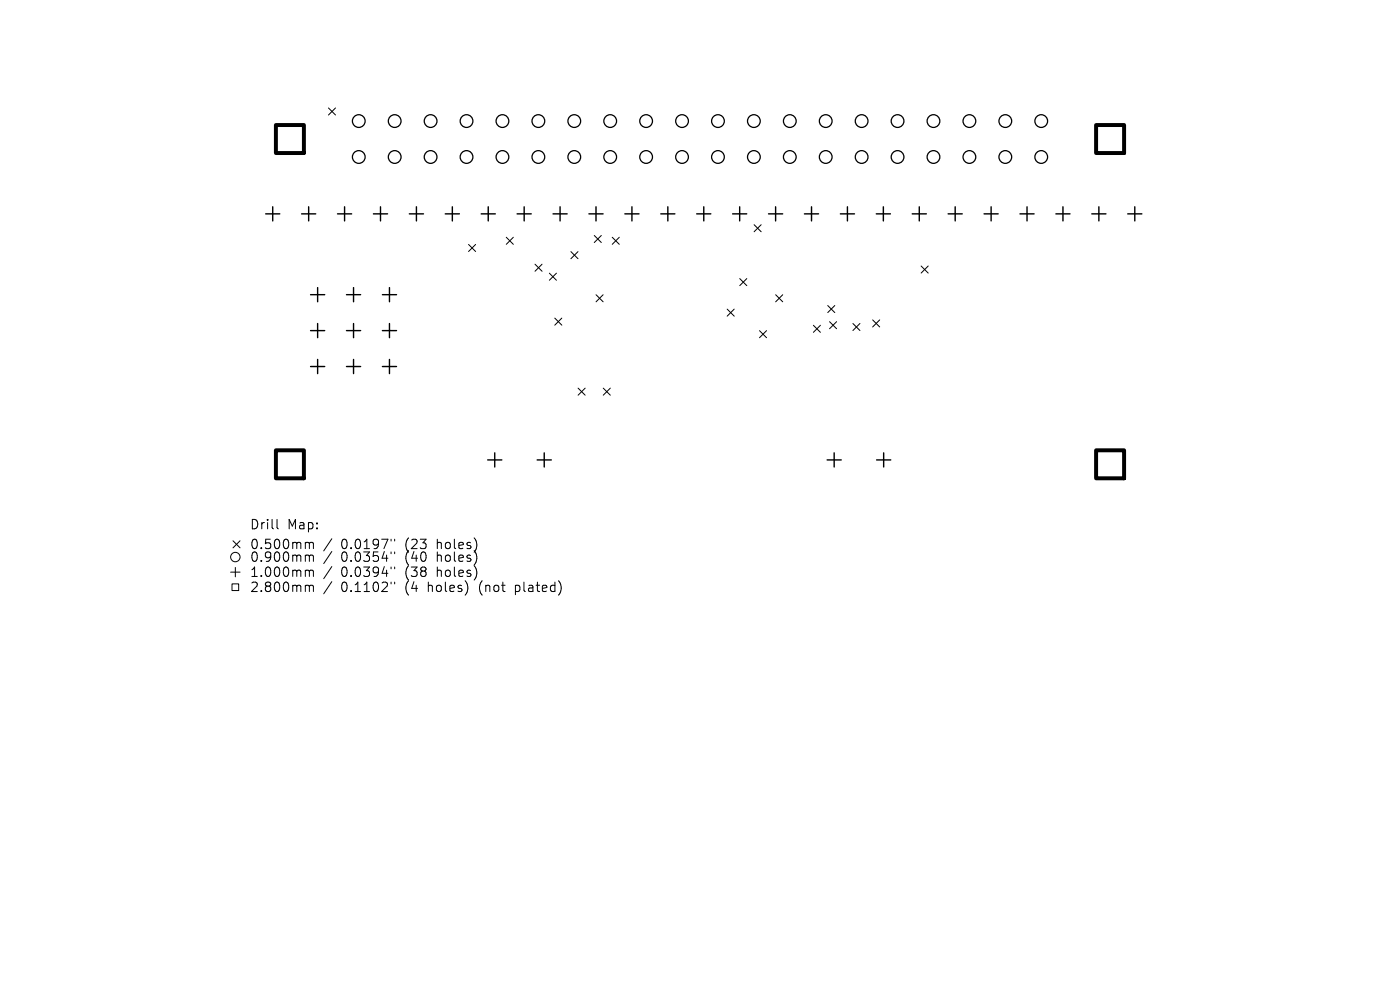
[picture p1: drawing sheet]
<svg xmlns="http://www.w3.org/2000/svg" width="297mm" height="210mm" viewBox="0 0 297 210" stroke-linecap="round" stroke-linejoin="round" font-family="sans-serif">
<defs><g id="words">
<g font-size="2.8">
<text x="52.9" y="112.6">Drill</text>
<text x="60.9" y="112.6">Map:</text>
<text x="52.9" y="116.8">0.500mm</text>
<text x="52.9" y="119.5">0.900mm</text>
<text x="72.4" y="116.8">0.0197&quot;</text>
<text x="72.4" y="119.5">0.0354&quot;</text>
<text x="86.1" y="116.8">(23</text>
<text x="86.1" y="119.5">(40</text>
<text x="93" y="116.8">holes)</text>
<text x="93" y="119.5">holes)</text>
<text x="52.9" y="122.7">1.000mm</text>
<text x="52.9" y="125.9">2.800mm</text>
<text x="72.4" y="122.7">0.0394&quot;</text>
<text x="72.4" y="125.9">0.1102&quot;</text>
<text x="86.1" y="122.7">(38</text>
<text x="86.1" y="125.9">(4</text>
<text x="91.1" y="125.9">holes)</text>
<text x="93" y="122.7">holes)</text>
<text x="102.1" y="125.9">(not</text>
<text x="109.9" y="125.9">plated)</text>
</g>
</g></defs>
<g fill="none" stroke="#000" stroke-width=".21">
<path d="M69.7 22.9l1.5 1.5M71.2 22.9l-1.5 1.5M99.4 51.9l1.5 1.5M100.9 51.9l-1.5 1.5M107.4 50.3l1.5 1.5M108.9 50.3l-1.5 1.5M113.5 56l1.5 1.5M115 56l-1.5 1.5M116.5 58l1.5 1.5M118 58l-1.5 1.5M121.1 53.4l1.5 1.5M122.6 53.4l-1.5 1.5"/>
<path d="M126.1 49.9l1.5 1.5M127.6 49.9l-1.5 1.5M129.9 50.3l1.5 1.5M131.4 50.3l-1.5 1.5M156.9 59.1l1.5 1.5M158.4 59.1l-1.5 1.5M160 47.7l1.5 1.5M161.5 47.7l-1.5 1.5M195.4 56.4l1.5 1.5M196.9 56.4l-1.5 1.5M117.7 67.5l1.5 1.5M119.2 67.5l-1.5 1.5"/>
<path d="M126.5 62.5l1.5 1.5M128 62.5l-1.5 1.5M154.3 65.6l1.5 1.5M155.8 65.6l-1.5 1.5M161.1 70.1l1.5 1.5M162.6 70.1l-1.5 1.5M164.6 62.5l1.5 1.5M166.1 62.5l-1.5 1.5M172.6 69l1.5 1.5M174.1 69l-1.5 1.5M175.6 64.8l1.5 1.5M176 68.2l1.5 1.5"/>
<path d="M177.1 64.8l-1.5 1.5M177.5 68.2l-1.5 1.5M180.9 68.6l1.5 1.5M182.4 68.6l-1.5 1.5M185.1 67.9l1.5 1.5M186.6 67.9l-1.5 1.5M122.6 82.3l1.5 1.5M124.1 82.3l-1.5 1.5M128 82.3l1.5 1.5M129.5 82.3l-1.5 1.5M49.4 114.7l1.5 1.5M50.9 114.7l-1.5 1.5"/>
<path d="M58.8 110.2v1.7l.3 .3M65.1 115l.4 .1 .1 .2M65.1 117.7l.4 .1 .1 .2M65.6 115.3l.3-.3 .5 .1 .1 1.3M65.6 115.3v1.1M65.6 118v1.1M65.6 118l.3-.3 .5 .1 .1 1.3M70.4 114.3l-1.7 2.6M70.4 117l-1.7 2.6M83 114.4v.4M83 117.1v.4M83.7 114.4v.4"/>
<path d="M83.7 117.1v.4M48.9 121.4h2M49.2 123.9h1.4v1.4h-1.4zM49.9 120.4v2M65.1 120.9l.4 .1 .1 .2M65.1 124.1l.4 .1 .1 .2M65.6 121.2v1.1M65.6 124.4v1.1M65.6 121.2l.3-.3 .5 .1 .1 1.3M65.6 124.4l.3-.3 .5 .1 .1 1.3M70.4 120.2l-1.7 2.6M70.4 123.4l-1.7 2.6"/>
<path d="M83 120.3v.4M83 123.5v.4M83.7 120.3v.4M83.7 123.5v.4"/>
<circle cx="49.9" cy="118.2" r="1"/>
</g>
<g fill="none" stroke="#000" stroke-width=".27">
<circle cx="76.1" cy="33.3" r="1.35"/>
<circle cx="76.1" cy="25.7" r="1.35"/>
<circle cx="83.7" cy="25.7" r="1.35"/>
<circle cx="83.7" cy="33.3" r="1.35"/>
<circle cx="91.4" cy="33.3" r="1.35"/>
<circle cx="91.4" cy="25.7" r="1.35"/>
<circle cx="99" cy="25.7" r="1.35"/>
<circle cx="99" cy="33.3" r="1.35"/>
<circle cx="106.6" cy="33.3" r="1.35"/>
<circle cx="106.6" cy="25.7" r="1.35"/>
<circle cx="114.2" cy="33.3" r="1.35"/>
<circle cx="114.2" cy="25.7" r="1.35"/>
<circle cx="121.8" cy="33.3" r="1.35"/>
<circle cx="121.8" cy="25.7" r="1.35"/>
<circle cx="129.5" cy="25.7" r="1.35"/>
<circle cx="129.5" cy="33.3" r="1.35"/>
<circle cx="137.1" cy="25.7" r="1.35"/>
<circle cx="137.1" cy="33.3" r="1.35"/>
<circle cx="144.7" cy="25.7" r="1.35"/>
<circle cx="144.7" cy="33.3" r="1.35"/>
<circle cx="152.3" cy="33.3" r="1.35"/>
<circle cx="152.3" cy="25.7" r="1.35"/>
<circle cx="159.9" cy="25.7" r="1.35"/>
<circle cx="159.9" cy="33.3" r="1.35"/>
<circle cx="167.6" cy="25.7" r="1.35"/>
<circle cx="167.6" cy="33.3" r="1.35"/>
<circle cx="175.2" cy="25.7" r="1.35"/>
<circle cx="175.2" cy="33.3" r="1.35"/>
<circle cx="182.8" cy="33.3" r="1.35"/>
<circle cx="182.8" cy="25.7" r="1.35"/>
<circle cx="190.4" cy="33.3" r="1.35"/>
<circle cx="190.4" cy="25.7" r="1.35"/>
<circle cx="198" cy="33.3" r="1.35"/>
<circle cx="198" cy="25.7" r="1.35"/>
<circle cx="205.7" cy="33.3" r="1.35"/>
<circle cx="205.7" cy="25.7" r="1.35"/>
<circle cx="213.3" cy="33.3" r="1.35"/>
<circle cx="213.3" cy="25.7" r="1.35"/>
<circle cx="220.9" cy="33.3" r="1.35"/>
<circle cx="220.9" cy="25.7" r="1.35"/>
</g>
<g fill="none" stroke="#000" stroke-width=".3">
<path d="M56.4 45.4h3M57.9 43.9v3M64 45.4h3M65.5 43.9v3M71.6 45.4h3M73.1 43.9v3M79.2 45.4h3M80.7 43.9v3M86.8 45.4h3M88.3 43.9v3M94.5 45.4h3M96 43.9v3"/>
<path d="M102.1 45.4h3M103.6 43.9v3M109.7 45.4h3M111.2 43.9v3M117.3 45.4h3M118.8 43.9v3M124.9 45.4h3M126.4 43.9v3M132.6 45.4h3M134.1 43.9v3M140.2 45.4h3M141.7 43.9v3"/>
<path d="M147.8 45.4h3M149.3 43.9v3M155.4 45.4h3M156.9 43.9v3M163 45.4h3M164.5 43.9v3M170.7 45.4h3M172.2 43.9v3M178.3 45.4h3M179.8 43.9v3M185.9 45.4h3M187.4 43.9v3"/>
<path d="M193.5 45.4h3M195 43.9v3M201.1 45.4h3M202.6 43.9v3M208.8 45.4h3M210.3 43.9v3M216.4 45.4h3M217.9 43.9v3M224 45.4h3M225.5 43.9v3M231.6 45.4h3M233.1 43.9v3"/>
<path d="M239.2 45.4h3M240.7 43.9v3M65.9 62.5h3M65.9 70.1h3M65.9 77.8h3M67.4 61v3M67.4 68.6v3M67.4 76.3v3M73.5 62.5h3M73.5 70.1h3M73.5 77.8h3M75 61v3"/>
<path d="M75 68.6v3M75 76.3v3M81.1 62.5h3M81.1 70.1h3M81.1 77.8h3M82.6 61v3M82.6 68.6v3M82.6 76.3v3M103.5 97.6h3M105 96.1v3M114 97.6h3M115.5 96.1v3"/>
<path d="M175.5 97.6h3M177 96.1v3M186 97.6h3M187.5 96.1v3"/>
</g>
<path d="M58.5 26.5h6v6h-6zM232.5 26.5h6v6h-6zM58.5 95.5h6v6h-6zM232.5 95.5h6v6h-6z" fill="none" stroke="#000" stroke-width=".84"/>
<use href="#words"/>
</svg>
